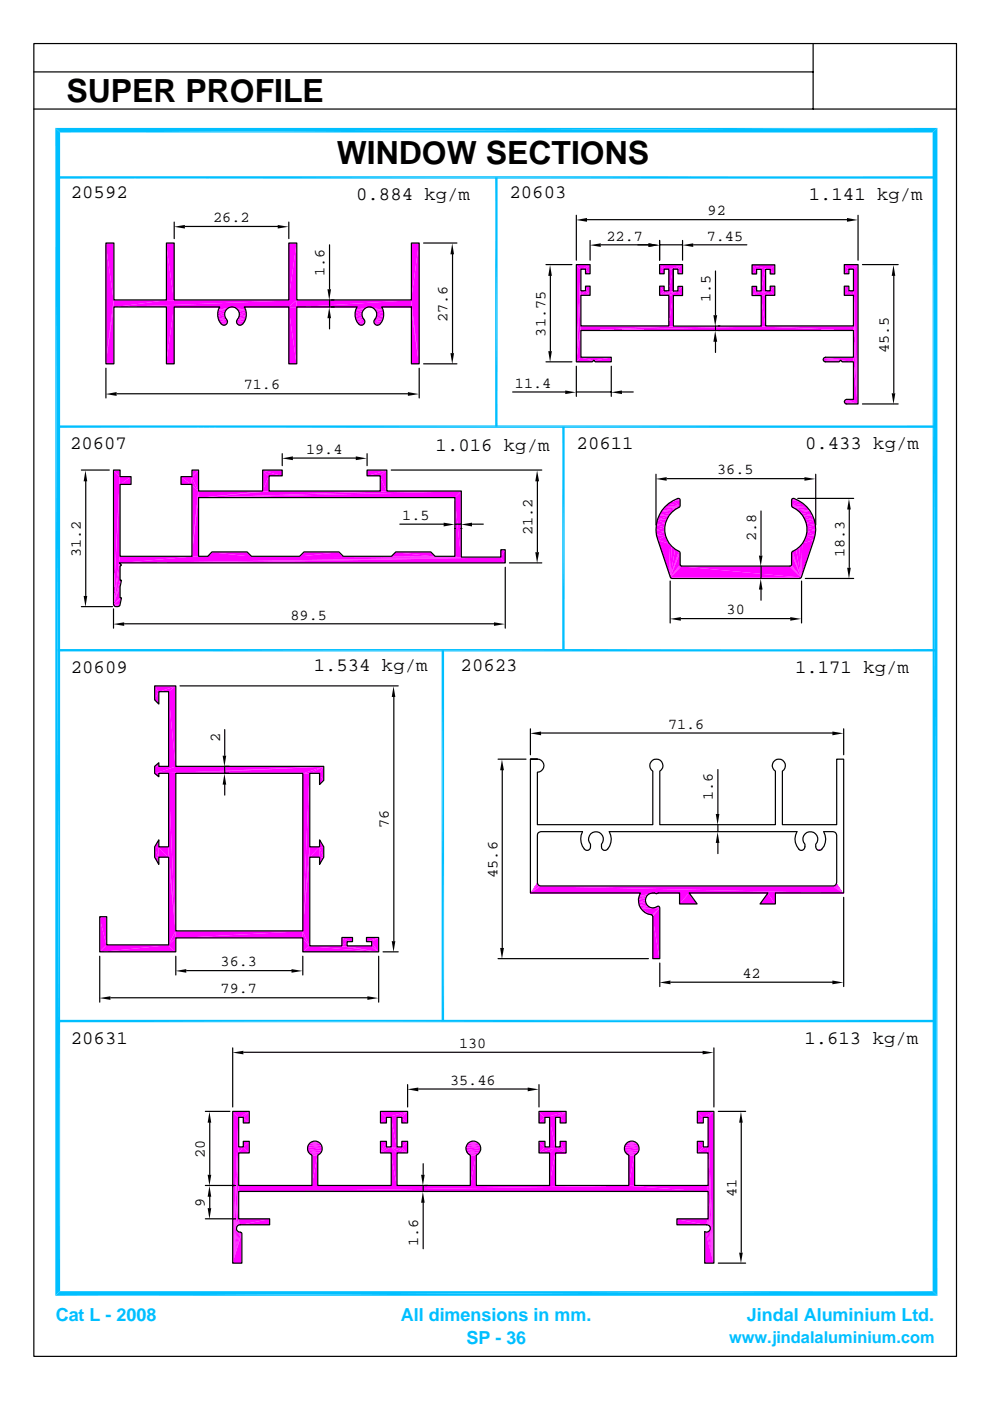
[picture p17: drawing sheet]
<svg xmlns="http://www.w3.org/2000/svg" width="210mm" height="297mm" viewBox="0 0 210 297" stroke-linecap="round" stroke-linejoin="round" font-family="sans-serif">
<defs><g id="words">
<g font-size="6.8">
<text x="14.1" y="21.5">SUPER PROFILE</text>
<text x="71.4" y="34.7">WINDOW SECTIONS</text>
</g>
<g font-size="4">
<text x="15" y="42.1">20592</text>
<text x="75.5" y="42.5">0.884 kg/m</text>
<text x="108" y="42.1">20603</text>
<text x="171.5" y="42.5">1.141 kg/m</text>
<text x="14.9" y="95.3">20607</text>
<text x="92.4" y="95.5">1.016 kg/m</text>
<text x="122.3" y="95.3">20611</text>
<text x="170.7" y="95.3">0.433 kg/m</text>
<text x="15" y="142.7">20609</text>
<text x="66.5" y="142.3">1.534 kg/m</text>
<text x="97.7" y="142.3">20623</text>
<text x="168.6" y="142.7">1.171 kg/m</text>
<text x="15" y="221.3">20631</text>
<text x="170.6" y="221.3">1.613 kg/m</text>
</g>
<g font-size="3.8" fill="#00bfff">
<text x="11.8" y="280.1">Cat L - 2008</text>
<text x="85" y="280.1">All dimensions in mm.</text>
<text x="158.4" y="280.1">Jindal Aluminium Ltd.</text>
<text x="98.9" y="285.1">SP - 36</text>
</g>
<text font-size="3.5" fill="#00bfff" x="154.6" y="284.7">www.jindalaluminium.com</text>
<g font-size="3.2">
<text x="45.2" y="47.1">26.2</text>
<text x="150" y="45.7">92</text>
<text x="128.6" y="51">22.7</text>
<text x="149.9" y="51">7.45</text>
<text x="68.8" y="58.4" transform="rotate(-90 68.8 58.4)">1.6</text>
<text x="150.7" y="64" transform="rotate(-90 150.7 64)">1.5</text>
<text x="94.9" y="68.3" transform="rotate(-90 94.9 68.3)">27.6</text>
<text x="115.7" y="71.4" transform="rotate(-90 115.7 71.4)">31.75</text>
<text x="188.5" y="74.8" transform="rotate(-90 188.5 74.8)">45.5</text>
<text x="51.7" y="82.6">71.6</text>
<text x="109.2" y="82.2">11.4</text>
<text x="64.9" y="96.2">19.4</text>
<text x="152.1" y="100.6">36.5</text>
<text x="85.3" y="110.2">1.5</text>
<text x="112.9" y="113.4" transform="rotate(-90 112.9 113.4)">21.2</text>
<text x="17.1" y="118.1" transform="rotate(-90 17.1 118.1)">31.2</text>
<text x="160.3" y="114.8" transform="rotate(-90 160.3 114.8)">2.8</text>
<text x="179" y="118.1" transform="rotate(-90 179 118.1)">18.3</text>
<text x="61.6" y="131.3">89.5</text>
<text x="154.1" y="130.2">30</text>
<text x="141.6" y="154.5">71.6</text>
<text x="46.7" y="157.3" transform="rotate(-90 46.7 157.3)">2</text>
<text x="151.2" y="169.7" transform="rotate(-90 151.2 169.7)">1.6</text>
<text x="82.5" y="175.6" transform="rotate(-90 82.5 175.6)">76</text>
<text x="105.5" y="186.1" transform="rotate(-90 105.5 186.1)">45.6</text>
<text x="46.8" y="204.9">36.3</text>
<text x="157.4" y="207.4">42</text>
<text x="46.8" y="210.6">79.7</text>
<text x="97.4" y="222.2">130</text>
<text x="95.4" y="230">35.46</text>
<text x="43.4" y="245.5" transform="rotate(-90 43.4 245.5)">20</text>
<text x="43.4" y="256" transform="rotate(-90 43.4 256)">9</text>
<text x="156.2" y="253.7" transform="rotate(-90 156.2 253.7)">41</text>
<text x="88.7" y="264.3" transform="rotate(-90 88.7 264.3)">1.6</text>
</g>
</g></defs>
<path d="M142.1 122.5h27.7M142.2 122.7h27.5" fill="none" stroke="#f0f" stroke-width=".21"/>
<g fill="#f0f">
<path d="M142.1 122.5l2.4-2.4 25.3 2.4z"/>
<path d="M144.5 120.1h22.9l2.4 2.4z"/>
<path d="M144.3 120l.2 .1-2.4 2.4z"/>
<path d="M167.4 120.1l.2-.1 2.2 2.5z"/>
<path d="M144.2 119.9l.1 .1-2.2 2.5z"/>
<path d="M167.6 120l.1-.1 2.1 2.6z"/>
<path d="M144.1 119.7l.1 .2-2.1 2.6z"/>
<path d="M167.8 119.7l2 2.8-2.1-2.6z"/>
<path d="M144.1 117.3v2.4l-2 2.8z"/>
<path d="M167.8 117.3l2 5.2-2-2.8z"/>
<path d="M144.1 117.1v.2l-2 5.2z"/>
<path d="M167.9 117.1l1.9 5.4-2-5.2z"/>
<path d="M143.9 117l.2 .1-2 5.4z"/>
<path d="M167.9 117.1l.1-.1 1.8 5.5z"/>
<path d="M143.1 116.5l.8 .5-1.8 5.5z"/>
<path d="M168 117l.8-.5 1 6z"/>
<path d="M142.4 115.9l.7 .6-1 6z"/>
<path d="M168.8 116.5l.7-.6 .3 6.6z"/>
<path d="M141.8 115.3l.6 .6-.3 6.6z"/>
<path d="M170.1 115.3l-.3 7.2-.3-6.6z"/>
<path d="M170.1 115.3l2.4-.8-2.7 8z"/>
<path d="M139.4 114.5l2.4 .8 .3 7.2z"/>
<path d="M139.4 114.5h2l.4 .8z"/>
<path d="M170.5 114.5h2l-2.4 .8z"/>
<path d="M139.4 114.5l1.7-.8 .3 .8z"/>
<path d="M170.9 113.7l1.6 .8h-2z"/>
<path d="M170.9 113.7l1.9-.2-.3 1z"/>
<path d="M139.1 113.5l2 .2-1.7 .8z"/>
<path d="M139.1 113.5l1.8-.7 .2 .9z"/>
<path d="M171 112.8l1.8 .7-1.9 .2z"/>
<path d="M171 112.8l1.9-.4-.1 1.1z"/>
<path d="M139 112.4l1.9 .4-1.8 .7z"/>
<path d="M139 112.4l1.9-.6v1z"/>
<path d="M171 111.8l1.9 .6-1.9 .4z"/>
<path d="M171 111.8l1.8-.5 .1 1.1z"/>
<path d="M139.1 111.3l1.8 .5-1.9 .6z"/>
<path d="M139.1 111.3l2-.4-.2 .9z"/>
<path d="M170.9 110.9l1.9 .4-1.8 .5z"/>
<path d="M139.3 110.3l1.8 .6-2 .4z"/>
<path d="M170.9 110.9l1.7-.6 .2 1z"/>
<path d="M139.3 110.3l2.1-.2-.3 .8z"/>
<path d="M170.5 110.1l2.1 .2-1.7 .6z"/>
<path d="M139.3 110.3l2.5-1-.4 .8z"/>
<path d="M170.1 109.3l2.5 1-2.1-.2z"/>
<path d="M139.7 109.2l2.1 .1-2.5 1z"/>
<path d="M170.1 109.3l2.1-.1 .4 1.1z"/>
<path d="M139.7 109.2l2.7-.5-.6 .6z"/>
<path d="M169.5 108.7l2.7 .5-2.1 .1z"/>
<path d="M169.5 108.7l2.2-.4 .5 .9z"/>
<path d="M140.3 108.3l2.1 .4-2.7 .5z"/>
<path d="M140.3 108.3l2.8-.2-.7 .6z"/>
<path d="M168.8 108.1l2.9 .2-2.2 .4z"/>
<path d="M140.3 108.3l3.6-.7-.8 .5z"/>
<path d="M168 107.6l3.7 .7-2.9-.2z"/>
<path d="M168 107.6l3-.1 .7 .8z"/>
<path d="M140.9 107.5l3 .1-3.6 .7z"/>
</g>
<path d="M140.9 107.6h3.2M140.9 107.4h3.2M167.8 107.4h3.2M167.9 107.6h3.1" fill="none" stroke="#f0f" stroke-width=".21"/>
<g fill="#f0f">
<path d="M167.8 107.3l2.4-.5 .8 .7z"/>
<path d="M140.9 107.5l.8-.7 2.4 .5z"/>
<path d="M141.7 106.8l1-.6 1.4 1.1z"/>
<path d="M167.8 107.3l1.4-1.1 1 .6z"/>
<path d="M142.7 106.2l1.4-.1v1.2z"/>
<path d="M167.8 106.1l1.4 .1-1.4 1.1z"/>
<path d="M167.8 105.9l1.4 .3-1.4-.1z"/>
<path d="M142.7 106.2l1.4-.3v.2z"/>
<path d="M167.8 105.9l.1-.1 1.3 .4z"/>
<path d="M142.7 106.2l1.3-.4 .1 .1z"/>
<path d="M167.9 105.8l.4-.1 .9 .5z"/>
<path d="M142.7 106.2l.9-.5 .4 .1z"/>
<path d="M167.9 105.8l.4-.1z"/>
<path d="M143.6 105.7l.4 .1z"/>
<path d="M51.2 261.6v6.3h-1.9z"/>
<path d="M51.1 261.4l.1 .2-1.9 6.3z"/>
<path d="M50.9 261.3l.2 .1-1.8 6.5z"/>
<path d="M149.6 261.3l1.7 6.6h-1.9z"/>
<path d="M149.6 261.3h.3l1.4 6.6z"/>
<path d="M50.6 261.3h.3l-1.6 6.6z"/>
</g>
<path d="M149.5 261.2v6.7" fill="none" stroke="#f0f" stroke-width=".3"/>
<g fill="#f0f">
<path d="M149.9 261.3l.3-.2 1.1 6.8z"/>
<path d="M50.3 261.1l.3 .2-1.3 6.6z"/>
<path d="M150.5 260.9l.8 7-1.1-6.8z"/>
<path d="M50.1 260.8l.2 .3-1 6.8z"/>
<path d="M150.5 260.5l.8 7.4-.8-7z"/>
<path d="M50.1 260.5l-.8 7.4z"/>
<path d="M50.8 259.7l6.3-1.2v1.2z"/>
<path d="M50.5 258.5h6.6l-6.3 1.2z"/>
<path d="M50.5 258.5l.3 1.2-.3 .1z"/>
<path d="M50.5 258.5v1.3l-.2 .2z"/>
<path d="M50.5 258.5l-.4 1.8z"/>
<path d="M143.5 258.5l6.2 1.2h-6.2z"/>
<path d="M143.5 258.5h6.6l-.4 1.2z"/>
<path d="M150.1 258.5l-.1 1.3-.3-.1z"/>
<path d="M150.1 258.5l.2 1.5-.3-.2z"/>
<path d="M150.1 258.5l.4 1.8z"/>
</g>
<path d="M150.3 252.7v7.6" fill="none" stroke="#f0f" stroke-width=".42"/>
<g fill="#f0f">
<path d="M150.1 252.7l.4 7.8z"/>
<path d="M150.1 252.7l1.2 15.2-.8-7.4z"/>
</g>
<path d="M50.3 252.7v7.6" fill="none" stroke="#f0f" stroke-width=".42"/>
<g fill="#f0f">
<path d="M50.5 252.7l-.4 7.8z"/>
<path d="M50.5 252.7l-.4 7.8-.8 7.4z"/>
<path d="M50.5 252.7l82.8-1.3 16.8 1.3z"/>
<path d="M50.5 251.4h82.8l-82.8 1.3z"/>
<path d="M50.5 251.4l-1.2 16.5z"/>
</g>
<path d="M50.5 251.4h82.8" fill="none" stroke="#f0f" stroke-width=".21"/>
<g fill="#f0f">
<path d="M133.3 251.4h16.8v1.3z"/>
<path d="M150.1 251.4l1.2 16.5z"/>
</g>
<path d="M50.5 251.4h99.6" fill="none" stroke="#f0f" stroke-width=".21"/>
<g fill="#f0f">
<path d="M134.5 245v6.4h-1.2z"/>
<path d="M100.9 245v6.4h-1.2z"/>
<path d="M67.3 245v6.4h-1.2z"/>
<path d="M133.3 245h1.2l-1.2 6.4z"/>
<path d="M66.1 245h1.2l-1.2 6.4z"/>
<path d="M99.7 245h1.2l-1.2 6.4z"/>
<path d="M133.3 245l1.6-.3-.4 .3z"/>
<path d="M66.1 245l1.6-.3-.4 .3z"/>
<path d="M99.7 245l1.6-.3-.4 .3z"/>
</g>
<path d="M65.7 244.9h2M99.2 244.9h2.1M132.8 244.9h2.1" fill="none" stroke="#f0f" stroke-width=".3"/>
<g fill="#f0f">
<path d="M117.7 244.5v6.9h-1.2z"/>
<path d="M50.5 244.5v6.9l-1.2 16.5z"/>
<path d="M82.9 244.5l1.2 6.9h-1.2z"/>
</g>
<path d="M116.5 244.5h3.5" fill="none" stroke="#f0f" stroke-width=".21"/>
<g fill="#f0f">
<path d="M116.5 244.5h1.2l-1.2 6.9z"/>
<path d="M150.1 244.5l1.2 23.4-1.2-16.5z"/>
</g>
<path d="M80.6 244.5h3.5" fill="none" stroke="#f0f" stroke-width=".21"/>
<path d="M82.9 244.5h1.2v6.9z" fill="#f0f"/>
<path d="M65.3 244.5h2.8M98.9 244.5h2.7M132.5 244.5h2.8" fill="none" stroke="#f0f" stroke-width=".38"/>
<g fill="#f0f">
<path d="M132.5 244.3l2.9-.4-.1 .4z"/>
<path d="M98.9 244.3l3-.4-.3 .4z"/>
<path d="M65.3 244.3l2.9-.4-.1 .4z"/>
<path d="M65.2 243.9h3l-2.9 .4z"/>
<path d="M98.8 243.9h3.1l-3 .4z"/>
<path d="M132.3 243.9h3.1l-2.9 .4z"/>
<path d="M132.3 243.9l3.1-.5v.5z"/>
<path d="M65.2 243.9l3-.5v.5z"/>
<path d="M98.8 243.9l3.1-.5v.5z"/>
<path d="M98.7 243.4h3.2l-3.1 .5z"/>
<path d="M132.3 243.4h3.1l-3.1 .5z"/>
<path d="M65.2 243.4h3l-3 .5z"/>
<path d="M147.8 244.5l2.3-1.3v1.3z"/>
<path d="M150.1 243.2l1.2 24.7z"/>
<path d="M82.9 243.2l3.5 1.3h-2.3z"/>
<path d="M80.6 244.5l2.3-1.3 1.2 1.3z"/>
<path d="M149.1 243.2h1l-2.3 1.3z"/>
<path d="M82.9 243.2h1.2l2.3 1.3z"/>
<path d="M84.1 243.2h1l1.3 1.3z"/>
<path d="M114.2 244.5l3.5-1.3-1.2 1.3z"/>
<path d="M116.5 244.5l1.2-1.3 2.3 1.3z"/>
<path d="M117.7 243.2h1l1.3 1.3z"/>
<path d="M115.5 243.2h2.2l-3.5 1.3z"/>
<path d="M51.5 243.2l1.3 1.3h-2.3z"/>
<path d="M50.5 243.2h1l-1 1.3z"/>
<path d="M50.5 243.2l-1.2 24.7z"/>
<path d="M80.6 244.5l1.3-1.3h1z"/>
</g>
<path d="M115.5 243.2h2.2" fill="none" stroke="#f0f" stroke-width=".21"/>
<g fill="#f0f">
<path d="M132.3 243.4l3-.5 .1 .5z"/>
<path d="M65.2 243.4l2.9-.5 .1 .5z"/>
<path d="M98.7 243.4l3-.5 .2 .5z"/>
<path d="M65.3 242.9h2.8l-2.9 .5z"/>
<path d="M132.5 242.9h2.8l-3 .5z"/>
<path d="M98.9 242.9h2.8l-3 .5z"/>
</g>
<path d="M65.3 242.7h2.8M98.9 242.7h2.8M132.5 242.7h2.8" fill="none" stroke="#f0f" stroke-width=".42"/>
<path d="M65.6 242.3h2.2M99.1 242.3h2.3M132.8 242.3h2.2" fill="none" stroke="#f0f" stroke-width=".3"/>
<g fill="#f0f">
<path d="M99.1 242.5l.5-.3h1.4z"/>
<path d="M65.6 242.5l.4-.3h1.4z"/>
<path d="M132.8 242.5l.3-.3h1.5z"/>
<path d="M118.7 242l1.3 2.5-1.3-1.3z"/>
<path d="M85.1 242h1.3l-1.3 1.2z"/>
<path d="M85.1 243.2l1.3-1.2v2.5z"/>
<path d="M51.5 242h1.3l-1.3 1.2z"/>
<path d="M51.5 243.2l1.3-1.2v2.5z"/>
<path d="M147.8 242h1.3v1.2z"/>
<path d="M147.8 242l1.3 1.2-1.3 1.3z"/>
<path d="M114.2 242h1.3v1.2z"/>
<path d="M114.2 242l1.3 1.2-1.3 1.3z"/>
<path d="M81.9 242v1.2l-1.3 1.3z"/>
<path d="M80.6 242h1.3l-1.3 2.5z"/>
<path d="M118.7 242h1.3v2.5z"/>
<path d="M66 242.2l1-.2z"/>
<path d="M66 242.2l1-.2 .4 .2z"/>
<path d="M133.1 242.2l1.1-.2z"/>
<path d="M133.1 242.2l1.1-.2 .4 .2z"/>
<path d="M99.6 242.2l.9-.2z"/>
<path d="M99.6 242.2l.9-.2 .5 .2z"/>
<path d="M50.5 237v6.2l-1.2 24.7z"/>
<path d="M51.5 237l1.3 1.2h-1.3z"/>
<path d="M82.9 237l1.2 6.2h-1.2z"/>
<path d="M116.5 237l1.2 6.2h-1.2z"/>
<path d="M116.5 237h1.2v6.2z"/>
<path d="M118.7 237l1.3 1.2h-1.3z"/>
<path d="M82.9 237h1.2v6.2z"/>
<path d="M85.1 237l1.3 1.2h-1.3z"/>
<path d="M147.8 238.2l1.3-1.2v1.2z"/>
<path d="M150.1 237l1.2 30.9-1.2-24.7z"/>
<path d="M114.2 238.2l1.3-1.2v1.2z"/>
</g>
<path d="M115.5 237h2.2" fill="none" stroke="#f0f" stroke-width=".21"/>
<path d="M80.6 238.2l1.3-1.2v1.2z" fill="#f0f"/>
<path d="M81.9 237h2.2" fill="none" stroke="#f0f" stroke-width=".21"/>
<g fill="#f0f">
<path d="M50.5 237l2.3-1.3-1.3 1.3z"/>
<path d="M51.5 237l1.3-1.3v2.5z"/>
<path d="M80.6 235.7l1.3 1.3-1.3 1.2z"/>
<path d="M147.8 235.7l1.3 1.3-1.3 1.2z"/>
<path d="M147.8 235.7h3.5l-2.2 1.3z"/>
<path d="M149.1 237l2.2-1.3-1.2 1.3z"/>
<path d="M151.3 235.7v32.2l-1.2-30.9z"/>
<path d="M49.3 235.7h3.5l-2.3 1.3z"/>
<path d="M49.3 235.7l1.2 1.3-1.2 30.9z"/>
<path d="M114.2 235.7l1.3 1.3-1.3 1.2z"/>
<path d="M114.2 235.7h5.8l-4.5 1.3z"/>
<path d="M115.5 237l4.5-1.3-2.3 1.3z"/>
<path d="M117.7 237l2.3-1.3-1.3 1.3z"/>
<path d="M120 235.7v2.5l-1.3-1.2z"/>
<path d="M80.6 235.7h5.8l-4.5 1.3z"/>
<path d="M81.9 237l4.5-1.3-2.3 1.3z"/>
<path d="M84.1 237l2.3-1.3-1.3 1.3z"/>
<path d="M86.4 235.7v2.5l-1.3-1.2z"/>
<path d="M50.6 69l.5-.1z"/>
<path d="M79.7 69l.6-.1z"/>
<path d="M76.2 68.9l.6 .1z"/>
<path d="M47.1 68.9l.6 .1z"/>
<path d="M76.2 68.9l.8-.1-.2 .2z"/>
<path d="M47.1 68.9l.8-.1-.2 .2z"/>
<path d="M50.3 68.8l.8 .1-.5 .1z"/>
<path d="M79.5 68.8l.8 .1-.6 .1z"/>
<path d="M50.3 68.8h1.1l-.3 .1z"/>
<path d="M79.5 68.8h1l-.2 .1z"/>
<path d="M76 68.8h1l-.8 .1z"/>
<path d="M46.9 68.8h1l-.8 .1z"/>
<path d="M46.9 68.8l1.2-.2-.2 .2z"/>
<path d="M76 68.8l1.2-.2-.2 .2z"/>
<path d="M79.3 68.6l1.2 .2h-1z"/>
<path d="M50.2 68.6l1.2 .2h-1.1z"/>
<path d="M76 68.8l1.3-.5-.1 .3z"/>
<path d="M46.9 68.8l1.3-.5-.1 .3z"/>
<path d="M50.1 68.3l1.3 .5-1.2-.2z"/>
<path d="M79.2 68.3l1.3 .5-1.2-.2z"/>
<path d="M50.1 68.3h1.7l-.4 .5z"/>
<path d="M75.6 68.3h1.7l-1.3 .5z"/>
<path d="M79.2 68.3h1.7l-.4 .5z"/>
<path d="M46.5 68.3h1.7l-1.3 .5z"/>
<path d="M46.5 68.3l1.6-.3 .1 .3z"/>
<path d="M75.6 68.3l1.7-.3v.3z"/>
<path d="M50.1 68l1.7 .3h-1.7z"/>
<path d="M79.2 68l1.7 .3h-1.7z"/>
<path d="M46.5 68.3l1.5-.5 .1 .2z"/>
<path d="M75.6 68.3l1.5-.5 .2 .2z"/>
<path d="M79.4 67.8l1.5 .5-1.7-.3z"/>
<path d="M50.3 67.8l1.5 .5-1.7-.3z"/>
<path d="M50.3 67.8l1.7-.1-.2 .6z"/>
<path d="M79.4 67.8l1.8-.1-.3 .6z"/>
<path d="M75.4 67.7l1.7 .1-1.5 .5z"/>
<path d="M46.2 67.7l1.8 .1-1.5 .5z"/>
<path d="M75.4 67.7l1.4-.3 .3 .4z"/>
<path d="M46.2 67.7l1.5-.3 .3 .4z"/>
<path d="M50.5 67.4l1.5 .3-1.7 .1z"/>
<path d="M79.7 67.4l1.5 .3-1.8 .1z"/>
<path d="M50.5 67.4l1.7-.4-.2 .7z"/>
<path d="M46.1 67l1.6 .4-1.5 .3z"/>
<path d="M79.7 67.4l1.6-.4-.1 .7z"/>
<path d="M75.2 67l1.6 .4-1.4 .3z"/>
<path d="M75.2 67l1.5-.1 .1 .5z"/>
<path d="M46.1 67l1.5-.1 .1 .5z"/>
<path d="M50.7 66.9l1.5 .1-1.7 .4z"/>
<path d="M79.8 66.9l1.5 .1-1.6 .4z"/>
<path d="M75.2 67l1.5-.6v.5z"/>
<path d="M79.8 66.4l1.5 .6-1.5-.1z"/>
<path d="M46.1 67l1.5-.6v.5z"/>
<path d="M50.7 66.4l1.5 .6-1.5-.1z"/>
<path d="M50.7 66.4h1.5v.6z"/>
<path d="M79.8 66.4h1.5v.6z"/>
<path d="M75.2 66.4h1.5l-1.5 .6z"/>
<path d="M46.1 66.4h1.5l-1.5 .6z"/>
<path d="M75.2 66.4l1.7-.4-.2 .4z"/>
<path d="M79.6 66l1.7 .4h-1.5z"/>
<path d="M46.1 66.4l1.7-.4-.2 .4z"/>
<path d="M50.5 66l1.7 .4h-1.5z"/>
<path d="M50.5 66l1.5-.3 .2 .7z"/>
<path d="M79.6 66l1.6-.3 .1 .7z"/>
<path d="M46.2 65.7l1.6 .3-1.7 .4z"/>
<path d="M75.4 65.7l1.5 .3-1.7 .4z"/>
<path d="M75.4 65.7l1.8-.1-.3 .4z"/>
<path d="M79.3 65.6l1.9 .1-1.6 .3z"/>
<path d="M46.2 65.7l1.8-.1-.2 .4z"/>
<path d="M50.2 65.6l1.8 .1-1.5 .3z"/>
</g>
<path d="M46.2 65.5h2.2M49.8 65.5h2.2M75.4 65.5h2.2M79 65.5h2.2" fill="none" stroke="#f0f" stroke-width=".42"/>
<g fill="#f0f">
<path d="M75.4 65.7l2.6-.6z"/>
<path d="M78.5 65.1l2.7 .6z"/>
<path d="M46.2 65.7l2.7-.6z"/>
<path d="M49.4 65.1l2.6 .6z"/>
</g>
<path d="M48.9 65.1h2.8" fill="none" stroke="#f0f" stroke-width=".21"/>
<path d="M49.4 65.1h2.3l.3 .6z" fill="#f0f"/>
<path d="M78 65.1h2.9" fill="none" stroke="#f0f" stroke-width=".21"/>
<path d="M78.5 65.1h2.4l.3 .6z" fill="#f0f"/>
<path d="M75.6 65.1h5.3" fill="none" stroke="#f0f" stroke-width=".21"/>
<path d="M75.6 65.1h2.4l-2.6 .6z" fill="#f0f"/>
<path d="M75.6 65.1h11.6" fill="none" stroke="#f0f" stroke-width=".21"/>
<g fill="#f0f">
<path d="M87.2 65.1l1.6 12.1h-1.6z"/>
<path d="M36.9 65.1v12.1h-1.7z"/>
</g>
<path d="M46.5 65.1h5.2" fill="none" stroke="#f0f" stroke-width=".21"/>
<g fill="#f0f">
<path d="M46.5 65.1h2.4l-2.7 .6z"/>
<path d="M24.1 65.1v12.1h-1.7z"/>
<path d="M35.2 65.1h1.7l-1.7 12.1z"/>
</g>
<path d="M24.1 65.1h37.1" fill="none" stroke="#f0f" stroke-width=".21"/>
<g fill="#f0f">
<path d="M61.2 65.1l1.7 12.1h-1.7z"/>
<path d="M61.2 65.1h1.7v12.1z"/>
</g>
<path d="M62.9 65.1h24.3" fill="none" stroke="#f0f" stroke-width=".21"/>
<g fill="#f0f">
<path d="M62.9 63.7h24.3l-24.3 1.4z"/>
<path d="M62.9 65.1l24.3-1.4v1.4z"/>
<path d="M87.2 63.7l1.6 13.5-1.6-12.1z"/>
<path d="M61.2 65.1l1.7-1.4v1.4z"/>
<path d="M24.1 65.1l38.8-1.4-1.7 1.4z"/>
<path d="M24.1 65.1l11.1-1.4h27.7z"/>
<path d="M24.1 63.7h11.1l-11.1 1.4z"/>
<path d="M24.1 63.7v1.4l-1.7 12.1z"/>
</g>
<path d="M35.2 63.7h27.7" fill="none" stroke="#f0f" stroke-width=".21"/>
<g fill="#f0f">
<path d="M22.4 51.6h1.7v12.1z"/>
<path d="M22.4 51.6l1.7 12.1-1.7 13.5z"/>
<path d="M35.2 51.6h1.7v12.1z"/>
<path d="M35.2 51.6l1.7 12.1h-1.7z"/>
<path d="M87.2 51.6h1.6l-1.6 12.1z"/>
<path d="M88.8 51.6v25.6l-1.6-13.5z"/>
<path d="M61.2 51.6h1.7l-1.7 12.1z"/>
<path d="M62.9 51.6v12.1h-1.7z"/>
</g>
<path d="M179.2 85.7h2.7" fill="none" stroke="#f0f" stroke-width=".21"/>
<path d="M179 85.6h2.9" fill="none" stroke="#f0f" stroke-width=".25"/>
<g fill="#f0f">
<path d="M178.9 85.2l3 .5-2.9-.2z"/>
<path d="M179 85l2.9 .7-3-.5z"/>
<path d="M179 85l.2-.2 2.7 .9z"/>
<path d="M179.2 84.8l.3-.1 2.4 1z"/>
<path d="M179.5 84.7h1.4l1 1z"/>
<path d="M180.9 76.8l1 8.9-1-1z"/>
</g>
<path d="M174.5 76.4h3.7M174.7 76.8h3.1" fill="none" stroke="#f0f" stroke-width=".21"/>
<path d="M174.5 76.7h3.3" fill="none" stroke="#f0f" stroke-width=".25"/>
<path d="M122.1 76.6h7.4M174.5 76.6h6.4" fill="none" stroke="#f0f" stroke-width=".34"/>
<path d="M174.5 76.2h3.7" fill="none" stroke="#f0f" stroke-width=".38"/>
<g fill="#f0f">
<path d="M174.7 75.9l3.5 .5-3.7-.3z"/>
<path d="M174.7 75.9l6.2 .9z"/>
<path d="M125.9 76.4l3.6-.6v1z"/>
<path d="M123.1 75.8h6.4l-3.6 .6z"/>
<path d="M123.1 75.8l2.8 .6-3.8 .4z"/>
<path d="M174.7 75.9l.3-.1 5.9 1z"/>
<path d="M175 75.8h5.9v1z"/>
<path d="M180.9 75.8l1 9.9z"/>
<path d="M180.9 70.1l1 15.6-1-9.9z"/>
<path d="M123.1 70.1v5.7l-1 1z"/>
<path d="M123.1 70.1l19.6-.9h18.6z"/>
<path d="M123.1 70.1l38.2-.9 19.6 .9z"/>
<path d="M161.3 69.2l19.6 .9z"/>
<path d="M162.3 69.2h18.6v.9z"/>
<path d="M180.9 69.2l1 16.5z"/>
<path d="M123.1 70.1l19.6-.9z"/>
<path d="M123.1 69.2h18.6l-18.6 .9z"/>
<path d="M123.1 69.2v.9l-1 6.7z"/>
<path d="M142.7 62.7v6.5h-1z"/>
<path d="M161.3 62.7l1 6.5h-1z"/>
<path d="M123.1 62.7v6.5l-1 7.6z"/>
</g>
<path d="M159.4 62.7h2.9" fill="none" stroke="#f0f" stroke-width=".21"/>
<g fill="#f0f">
<path d="M161.3 62.7h1v6.5z"/>
<path d="M180.9 62.7l1 23-1-16.5z"/>
</g>
<path d="M141.7 62.7h3" fill="none" stroke="#f0f" stroke-width=".21"/>
<g fill="#f0f">
<path d="M141.7 62.7h1l-1 6.5z"/>
<path d="M139.8 62.7l3.9-.9-2 .9z"/>
<path d="M141.7 62.7l2-.9 1 .9z"/>
<path d="M161.3 61.8l2.9 .9h-1.9z"/>
<path d="M159.4 62.7l1.9-.9 1 .9z"/>
<path d="M160.4 61.8h.9l-1.9 .9z"/>
<path d="M139.8 62.7l2.9-.9h1z"/>
<path d="M123.1 62.7l1-1 1 1z"/>
<path d="M161.3 61.8l1.9-.1 1 1z"/>
<path d="M123.1 61.7h1l-1 1z"/>
<path d="M123.1 61.7l-1 15.1z"/>
<path d="M161.3 61.8l1.9-.1z"/>
<path d="M139.8 62.7l1.9-1 1 .1z"/>
<path d="M140.8 61.7h.9l-1.9 1z"/>
<path d="M178.9 62.7l1-1 1 1z"/>
<path d="M179.9 61.7h1v1z"/>
<path d="M180.9 61.7l1 24z"/>
<path d="M143.7 60.8h1l-1 1z"/>
<path d="M143.7 61.8l1-1v1.9z"/>
<path d="M159.4 60.8h1v1z"/>
<path d="M159.4 60.8l1 1-1 .9z"/>
<path d="M124.1 60.7l1 2-1-1z"/>
<path d="M139.8 60.7h1v1z"/>
<path d="M139.8 60.7l1 1-1 1z"/>
<path d="M163.2 60.7h1l-1 1z"/>
<path d="M163.2 61.7l1-1v2z"/>
<path d="M124.1 60.7h1v2z"/>
<path d="M178.9 60.7l1 1-1 1z"/>
<path d="M178.9 60.7h1v1z"/>
<path d="M162.3 57.2v4.5l-1 .1z"/>
<path d="M159.4 58.2l1-1v1z"/>
<path d="M161.3 57.2h1l-1 4.6z"/>
</g>
<path d="M160.4 57.2h2.8" fill="none" stroke="#f0f" stroke-width=".21"/>
<g fill="#f0f">
<path d="M161.3 57.2h1.9z"/>
<path d="M163.2 57.2l1 1h-1z"/>
<path d="M123.1 57.1v4.6l-1 15.1z"/>
<path d="M124.1 57.1l1 1h-1z"/>
<path d="M142.7 57.1v4.7l-1-.1z"/>
<path d="M143.7 57.1l1 1h-1z"/>
<path d="M139.8 58.1l1-1v1z"/>
<path d="M180.9 57.1l1 28.6-1-24z"/>
<path d="M178.9 58.1l1-1v1z"/>
<path d="M141.7 57.1h1l-1 4.6z"/>
<path d="M159.4 56.2l3.8 1h-2.8z"/>
<path d="M159.4 56.2l1 1-1 1z"/>
<path d="M159.4 56.2h4.8l-1 1z"/>
<path d="M163.2 57.2l1-1v2z"/>
<path d="M122.1 56.2l1 .9-1 19.7z"/>
<path d="M122.1 56.2h3l-2 .9z"/>
<path d="M123.1 57.1l2-.9-1 .9z"/>
<path d="M124.1 57.1l1-.9v1.9z"/>
<path d="M139.8 56.2l1.9 .9h-.9z"/>
<path d="M139.8 56.2l1 .9-1 1z"/>
<path d="M139.8 56.2h4.9l-3 .9z"/>
<path d="M141.7 57.1l3-.9-2 .9z"/>
<path d="M142.7 57.1l2-.9-1 .9z"/>
<path d="M143.7 57.1l1-.9v1.9z"/>
<path d="M178.9 56.2l1 .9-1 1z"/>
<path d="M178.9 56.2h3l-2 .9z"/>
<path d="M179.9 57.1l2-.9-1 .9z"/>
<path d="M180.9 57.1l1-.9v29.5z"/>
<path d="M64.1 201.9l1.5-1.3 14.6 1.3z"/>
<path d="M65.6 200.6h6.8l7.8 1.3z"/>
<path d="M72.4 200.6h1.1l6.7 1.3z"/>
<path d="M73.5 200.6h5.2l1.5 1.3z"/>
<path d="M21.1 201.9l14.6-1.5 1.5 1.5z"/>
<path d="M21.1 201.9l1.5-1.5h13.1z"/>
<path d="M72.4 200.6l1.1-.9v.9z"/>
<path d="M78.7 199.7l1.5 2.2-1.5-1.3z"/>
<path d="M35.7 200.4l1.5-1.5v3z"/>
<path d="M64.1 198.9l1.5 1.7-1.5 1.3z"/>
<path d="M72.4 198.8h2.3v.9z"/>
<path d="M72.4 198.8l2.3 .9h-1.2z"/>
<path d="M72.4 198.8l1.1 .9-1.1 .9z"/>
<path d="M77.6 199.7l2.6-.9-1.5 .9z"/>
<path d="M78.7 199.7l1.5-.9v3.1z"/>
<path d="M77.6 198.8h2.6l-2.6 .9z"/>
<path d="M37.2 197.4h26.9l-26.9 1.5z"/>
<path d="M37.2 198.9l26.9-1.5v1.5z"/>
<path d="M64.1 197.4l1.5 3.2-1.5-1.7z"/>
<path d="M37.2 197.4v1.5l-1.5 1.5z"/>
<path d="M21.1 194.4h1.5v6z"/>
<path d="M21.1 194.4l1.5 6-1.5 1.5z"/>
<path d="M65.6 181.8v18.8l-1.5-3.2z"/>
<path d="M67.7 181.8h.9l-.9 1.5z"/>
<path d="M32.7 181.8h.9v1.5z"/>
<path d="M35.7 181.8l1.5 15.6-1.5 3z"/>
<path d="M67.7 179.6v2.2h-2.1z"/>
<path d="M67.7 179.6l.9 2.2h-.9z"/>
<path d="M67.7 179.6h.9v2.2z"/>
<path d="M65.6 179.6h2.1l-2.1 2.2z"/>
<path d="M65.6 179.6v2.2l-1.5 15.6z"/>
<path d="M32.7 179.6l.9 2.2h-.9z"/>
<path d="M32.7 179.6h.9v2.2z"/>
<path d="M33.6 179.6l2.1 2.2h-2.1z"/>
<path d="M33.6 179.6h2.1v2.2z"/>
<path d="M35.7 179.6l1.5 17.8-1.5-15.6z"/>
<path d="M67.7 178.1l.9 1.5h-.9z"/>
<path d="M33.6 178.1v1.5h-.9z"/>
<path d="M65.6 164v15.6l-1.5 17.8z"/>
<path d="M67.7 164l.9 1.5-.9 .9z"/>
<path d="M35.7 164l1.5 33.4-1.5-17.8z"/>
</g>
<path d="M33.6 164h3.6" fill="none" stroke="#f0f" stroke-width=".21"/>
<g fill="#f0f">
<path d="M35.7 164h1.5v33.4z"/>
<path d="M64.1 164h1.5l-1.5 33.4z"/>
</g>
<path d="M32.7 164h4.5" fill="none" stroke="#f0f" stroke-width=".21"/>
<g fill="#f0f">
<path d="M32.7 164h.9v.7z"/>
<path d="M32.7 164l35.9-1.5-31.4 1.5z"/>
<path d="M37.2 164l31.4-1.5-4.5 1.5z"/>
<path d="M64.1 164l4.5-1.5-3 1.5z"/>
<path d="M65.6 164l3-1.5-.9 1.5z"/>
<path d="M68.6 162.5v3l-.9-1.5z"/>
<path d="M32.7 164l4.5-1.5h31.4z"/>
<path d="M32.7 162.5h4.5l-4.5 1.5z"/>
</g>
<path d="M32.7 162.5h4.5" fill="none" stroke="#f0f" stroke-width=".21"/>
<g fill="#f0f">
<path d="M32.7 162.5l.9-.7v.7z"/>
<path d="M33.6 146.7v2.6l-.9-.9z"/>
<path d="M35.7 146.7l1.5 15.8h-1.5z"/>
<path d="M33.6 146.7l3.6-1.2-1.5 1.2z"/>
<path d="M35.7 146.7l1.5-1.2v17z"/>
<path d="M32.7 145.5h4.5l-3.6 1.2z"/>
<path d="M32.7 145.5l.9 1.2-.9 1.7z"/>
</g>
<g fill="#00bfff">
<path d="M12.2 216.2h186l-186 .5z"/>
<path d="M12.2 216.7l186-.5v.5z"/>
<path d="M197.7 28.1l1.1-1v247.6z"/>
<path d="M197.7 28.1l1.1 246.6-1.1-.9z"/>
<path d="M11.7 274.7l186-.9 1.1 .9z"/>
<path d="M11.7 274.7l1-.9h185z"/>
<path d="M11.7 27.1l1 246.7-1 .9z"/>
<path d="M11.7 27.1l1 1v245.7z"/>
<path d="M11.7 27.1h187.1l-186.1 1z"/>
<path d="M12.7 28.1l186.1-1-1.1 1z"/>
<path d="M12.2 37.4h186l-186 .5z"/>
<path d="M12.2 37.9l186-.5v.5z"/>
<path d="M12.2 90.2h186l-186 .5z"/>
<path d="M12.2 90.7l186-.5v.5z"/>
<path d="M105 37.6h.5v52.9z"/>
<path d="M105 37.6l.5 52.9h-.5z"/>
</g>
<g fill="none" stroke="#000" stroke-width=".25">
<path d="M22.5 51.5h1.7v12.1h11.1v-12.1h1.6v12.1h24.3v-12.1h1.7v12.1h24.3v-12.1h1.7v25.6h-1.7v-12h-6.3a2.96 2.96 0 0 1-.6 3.8 .74 .74 0 0 1-.9-.3 .74 .74 0 0 1 .1-.9 1.6 1.6 0 0 0-.2-2.3 1.6 1.6 0 0 0-2.3 .3 1.6 1.6 0 0 0 .3 2.3 .76 .76 0 0 1-.3 .8 .76 .76 0 0 1-.9-.1 3.1 3.1 0 0 1-.4-3.6h-12.8v12h-1.7v-12h-9.4a2.96 2.96 0 0 1-.6 3.8 .74 .74 0 0 1-.9-.3 .74 .74 0 0 1 .1-.9 1.6 1.6 0 0 0-.3-2.3 1.6 1.6 0 0 0-2.2 .3 1.6 1.6 0 0 0 .3 2.3 .76 .76 0 0 1-.3 .8 .76 .76 0 0 1-1-.1 3.1 3.1 0 0 1-.3-3.6h-9.7v12h-1.6v-12h-11.1v12h-1.7zM36.9 47.1v3.5M39.3 48h19.6M61.2 47.1v3.5M69.9 51.9v9.4M89.8 51.5h7.1M95.9 53.9v20.9M115.8 56.1h5.5M116.7 58.4v16M122.2 45.6v9.6M124.5 46.6h55.1M125.1 51v4.2"/>
<path d="M127.4 51.9h10.2M139.8 51v4.2M139.8 51.9h4.9M142.8 57.1v4.6v-4.6h.9v.9h1v-1.9h-4.9v1.9h1v-.9h1v4.5h-1v-.9h-1v1.9h2v6.5h-18.6v-6.5h1.9v-1.9h-1v.9h-.9v-4.5h.9v.9h1v-1.9h-2.9v20.6h3.4l.3-.3 .3 .3h3.4v-1h-6.4v-5.6h57.8v5.6h-6a.49 .49 0 0 0-.5 .5 .49 .49 0 0 0 .5 .5h2.9l.3-.3 .4 .3h2.4v8h-1.5a.49 .49 0 0 0-.5 .5 .49 .49 0 0 0 .5 .4h2.4v-29.5h-2.9v1.9h1v-.9h1v4.5h-1v-.9h-1v1.9h2v6.5h-18.7v-6.5h2v-1.9h-1v.9h-1v-4.5h1v1h1v-2h-4.9v2h1v-1h1v4.6h-1v-1h-1v2h2v6.4h-18.6v-6.4h1.9v-2h-1v1h-.9M144.7 51v4.2M147 51.9h11.3M151.7 57.5v9.3M181.9 45.6v9.6M182.9 56.1h7.5M189.5 58.4v24.9M22.5 78.1v6.3M69.9 63.6v1.5"/>
<path d="M69.9 67.4v2.3M70.3 65.1h.5M70.3 63.6h.5M88.9 78.1v6.3M89.8 77.1h7.1M115.8 76.7h5.5M122.2 77.6v6.4M129.6 77.6v6.4M151.7 69.1v1M151.7 72.4v2.3M152.3 70.1h.3M152.3 69.1h.3"/>
<path d="M24.8 83.5h61.8M108.7 83.1h11.2M122.2 83.1h7.4M131.9 83.1h2.4M182.9 85.6h7.5M141 107.4a6.6 6.6 0 0 1 2.9-1.7l.3 .3-.1 1.4a5.2 5.2 0 0 0-3.2 4.8 5.2 5.2 0 0 0 3.2 4.8l.1 2.7 .3 .3h23l.3-.3 .1-2.7a5.2 5.2 0 0 0 3.2-4.8 5.2 5.2 0 0 0-3.2-4.8l-.1-1.4 .4-.3a6.8 6.8 0 0 1 4.4 8.7l-2.7 8-.3 .2h-27.1l-.4-.2-2.6-8a7 7 0 0 1 1.5-7zM161.4 108.3v9.4M169.1 105.7h11.9M180.1 108v12.3M142.1 123.2v8.9M144.4 131.2h23.2M161.4 120v2.6"/>
<path d="M161.4 124.9v2.4M169.9 123.2v8.9M170.8 122.6h10.2M32.8 145.4h4.5v17.1h31.3v2.9l-.8 .9v-2.3h-2.1v15.5h2.1v-1.4l.8 1.4v2.2l-.8 1.6v-1.6h-2.1v18.8h6.8v-1.7h2.2v.9h-1.1v.8h5.2v-.8h-1.1v-.9h2.6v3h-16.1v-3h-26.9v3h-16.2v-7.4h1.5v5.9h13.2v-18.6h-2.1v1.6l-.9-1.6v-2.2l.9-1.4v1.4h2.1v-15.5h-2.1v.7l-.9-.7v-1.5l.9-.8v.8h2.1v-15.9h-2.1v2.7l-.9-.9zM38.2 145.4h46.2M47.6 154.7v5.5M83.5 147.7v51.8M37.3 164h26.9v33.4h-26.9zM47.6 164h1M47.6 162.5h1M47.6 162.5v1.5M47.6 166.3v2.3"/>
<path d="M21.1 202.7v9.8M23.5 211.5h54.5M37.3 202.7v4M39.6 205.8h22.3M64.2 202.7v4M80.3 202.7v9.8M81.2 201.8h3.2M43.5 235.6h5.2M44.5 238v11M49.3 235.6h3.6v2.5h-1.3v-1.2h-1v6.3h1v-1.2h1.3v2.4h-2.3v6.9h15.5v-6.4a1.57 1.57 0 0 1-.6-2.4 1.57 1.57 0 0 1 2.5 0 1.57 1.57 0 0 1-.6 2.4v6.4h15.6v-6.9h-2.3v-2.4h1.2v1.2h1.1v-6.3h-1.1v1.2h-1.2v-2.5h5.7v2.5h-1.2v-1.2h-1v6.3h1v-1.2h1.2v2.4h-2.2v6.9h15.5v-6.4a1.58 1.58 0 0 1-.6-2.4 1.58 1.58 0 0 1 2.5 0 1.58 1.58 0 0 1-.6 2.4v6.4h15.5v-6.9h-2.2v-2.4h1.2v1.2h1v-6.3h-1v1.2h-1.2v-2.5h5.7v2.5h-1.2v-1.2h-1v6.3h1v-1.2h1.2v2.4h-2.2v6.9h15.5v-6.4a1.57 1.57 0 0 1-.6-2.4 1.57 1.57 0 0 1 2.5 0 1.57 1.57 0 0 1-.6 2.4v6.4h15.5v-6.9h-2.3v-2.4h1.3v1.2h1v-6.3h-1v1.2h-1.3v-2.5h3.6v32.2h-2v-6.7a.78 .78 0 0 0 1.2-.4 .78 .78 0 0 0-.8-1h-6.3v-1.3h6.6v-5.8h-99.5v5.8h6.6v1.3h-6.3a.78 .78 0 0 0-.8 .8 .78 .78 0 0 0 .8 .7l.4 .3v6.3h-2zM49.3 222.2v12.5M51.7 223.1h97.3"/>
<path d="M151.4 222.2v12.5M152.3 235.6h5.8M157.2 238v27.5M43.5 251.3h6.5M43.5 258.4h6.5M44.5 253.7v2.4M89.7 246.7v2.3M89.7 251.3v1.3M89.7 254.9v9.9M90 251.3h.7M90 252.6h.7M152.3 267.8h5.8"/>
</g>
<g fill="#000">
<path d="M36.9 48.1l2.3-.4v.8zM58.9 47.7l2.3 .4-2.3 .4zM95.9 51.6l.4 2.3h-.8zM116.6 56.2l.4 2.3h-.8zM122.1 46.6l2.4-.4v.8zM125.1 52l2.3-.4v.8zM137.5 51.6l2.3 .4-2.3 .4zM144.7 52l2.3-.4v.8zM179.6 46.2l2.3 .4-2.3 .4zM189.4 56.2l.4 2.3h-.7zM69.8 65.1l.4 2.4h-.8zM69.4 61.3h.8l-.4 2.4z"/>
<path d="M95.5 74.9h.8l-.4 2.3zM116.2 74.5h.8l-.4 2.3zM151.6 70.1l.5 2.4h-.8zM151.3 66.8h.8l-.5 2.4zM22.4 83.6l2.3-.5v.8zM86.5 83.1l2.3 .5-2.3 .3zM119.8 82.8l2.3 .4-2.3 .4zM129.5 83.2l2.4-.4v.8zM189.1 83.4h.7l-.4 2.3zM160.9 117.8h.8l-.4 2.3zM180 105.7l.4 2.3h-.8zM142 131.2l2.4-.4v.8z"/>
<path d="M161.3 122.7l.4 2.3h-.8zM167.6 130.8l2.3 .4-2.3 .4zM179.6 120.4h.8l-.4 2.3zM83.4 145.5l.4 2.3h-.7zM47.6 164l.4 2.4h-.8zM47.2 160.2h.8l-.4 2.3zM83.1 199.5h.7l-.4 2.4zM21.1 211.6l2.3-.4v.8zM37.2 205.9l2.3-.4v.7zM61.8 205.5l2.3 .4-2.3 .3zM77.9 211.2l2.3 .4-2.3 .4zM44.4 235.7l.4 2.3h-.8z"/>
<path d="M49.3 223.2l2.3-.4v.7zM149 222.8l2.3 .4-2.3 .3zM157.1 235.7l.4 2.3h-.8zM44 249.1h.8l-.4 2.3zM44.4 251.4l.4 2.3h-.8zM44 256.1h.8l-.4 2.4zM89.3 249.1h.7l-.3 2.3zM89.7 252.7l.3 2.3h-.7zM156.7 265.6h.8l-.4 2.3z"/>
</g>
<g fill="#f0f">
<path d="M138.3 194.4l1.5 8.9h-1.5z"/>
<path d="M136.7 193.6l1.3 .4z"/>
<path d="M136.2 193.2l1.8 .8-1.3-.4z"/>
<path d="M136.2 193.2l2 .9z"/>
<path d="M135.8 192.6l2.4 1.5-2-.9z"/>
<path d="M135.8 192.6h4l-1.6 1.5z"/>
<path d="M138.2 194.1l1.6-1.5-1.5 1.6z"/>
<path d="M139.8 192.6l-1.5 1.8v-.2z"/>
<path d="M139.8 192.6v10.7l-1.5-8.9z"/>
</g>
<path d="M135.8 192.6h4" fill="none" stroke="#f0f" stroke-width=".21"/>
<path d="M138.3 192.6h1.5z" fill="#f0f"/>
<path d="M135.8 192.5h2.5" fill="none" stroke="#f0f" stroke-width=".21"/>
<g fill="#f0f">
<path d="M138.8 192.5l1-.1v.2z"/>
<path d="M138.8 192.5l.5-.2 .5 .1z"/>
<path d="M139.3 192.3l.4-.1 .1 .2z"/>
</g>
<path d="M135.8 192.4h2" fill="none" stroke="#f0f" stroke-width=".38"/>
<g fill="#f0f">
<path d="M139.3 192.3l.4-.1z"/>
<path d="M135.5 192l1.9 .2-1.6 .4z"/>
<path d="M135.5 192l1.6-.1 .3 .3z"/>
<path d="M135.5 192l1.4-.6 .2 .5z"/>
<path d="M135.3 191.3l1.6 .1-1.4 .6z"/>
<path d="M135.3 191.3l1.5-.3 .1 .4z"/>
<path d="M135.3 190.7l1.5 .3-1.5 .3z"/>
<path d="M135.3 190.7l1.6-.2-.1 .5z"/>
<path d="M135.3 190.7l1.8-.7-.2 .5z"/>
<path d="M135.5 190h1.6l-1.8 .7z"/>
<path d="M135.5 190l1.9-.3-.3 .3z"/>
<path d="M139 189.5h.2z"/>
<path d="M135.5 190l2.4-.5z"/>
<path d="M138.9 189.4l.3 .1z"/>
<path d="M138.9 189.4h.5z"/>
<path d="M146 189.4l1.7 2.3h-3.7z"/>
<path d="M162.8 189.4l1.5 2.3h-3.2z"/>
<path d="M138.9 189.4h.6z"/>
<path d="M144 189.4h2l-2 2.3z"/>
<path d="M138.7 189.4h.8z"/>
</g>
<path d="M138.3 189.4h26" fill="none" stroke="#f0f" stroke-width=".21"/>
<path d="M162.8 189.4h1.5v2.3z" fill="#f0f"/>
<path d="M135.7 189.4h43.1M135.7 189.4h2.6" fill="none" stroke="#f0f" stroke-width=".21"/>
<path d="M135.7 189.4l2.2 .1-2.4 .5z" fill="#f0f"/>
<path d="M112.4 189.4h66.4" fill="none" stroke="#f0f" stroke-width=".21"/>
<g fill="#f0f">
<path d="M112.4 189.4l2.2-1.5 64.2 1.5z"/>
<path d="M114.6 187.9h62l2.2 1.5z"/>
<path d="M176.6 187.9h.3l1.9 1.5z"/>
<path d="M112.4 189.4l1.9-1.5h.3z"/>
<path d="M176.9 187.9l.2-.2 1.7 1.7z"/>
<path d="M112.4 189.4l1.7-1.7 .2 .2z"/>
<path d="M177.2 187.4l1.6 2-1.7-1.7z"/>
<path d="M113.9 187.4l.2 .3-1.7 1.7z"/>
<path d="M177.3 187.1l1.5 2.3-1.6-2z"/>
<path d="M113.9 187.1v.3l-1.5 2z"/>
<path d="M124.1 180.3h.6z"/>
<path d="M169.5 180.3h.6z"/>
<path d="M173.4 180.3h.6z"/>
<path d="M127.9 180.3h.6z"/>
<path d="M127.7 180.2l.8 .1h-.6z"/>
<path d="M173.1 180.2l.9 .1h-.6z"/>
<path d="M124.1 180.3l.8-.1-.2 .1z"/>
<path d="M169.5 180.3l.8-.1-.2 .1z"/>
<path d="M173.1 180.2l1.1-.1-.2 .2z"/>
</g>
<path d="M112.5 154.5v5.5M114.8 155.4h61.8M178.9 154.5v5.5M105.6 161h5.9M106.5 163.2v37.7M112.5 161h1.4h-1.4v28.3h23.3a3.1 3.1 0 0 0 2.4 4.7l.2 .3v8.9h1.5v-10.7l-.2-.3-.2-.1a1.6 1.6 0 0 1-2.6-1 1.6 1.6 0 0 1 2.3-1.6l.4-.2h4.5v2.4h3.7l-1.7-2.4h16.7l-1.7 2.4h3.3v-2.4h14.5v-28.3h-1.5v13.8h-11.5v-11.3a1.38 1.38 0 0 0 .3-2.1 1.38 1.38 0 0 0-2.1 0 1.38 1.38 0 0 0 .3 2.1v11.3h-24.5v-11.3a1.38 1.38 0 0 0 .3-2.1 1.38 1.38 0 0 0-2.1 0 1.38 1.38 0 0 0 .3 2.1v11.3h-24.5v-11.1a1.38 1.38 0 0 0 1.4-1.4 1.38 1.38 0 0 0-1.4-1.3M114.2 176.5l.5-.2h8.8a3.2 3.2 0 0 0 .6 3.9 .72 .72 0 0 0 1.1-.7v-.5a1.58 1.58 0 0 1 .1-2.2 1.58 1.58 0 0 1 2.2 0 1.58 1.58 0 0 1 0 2.2 1.01 1.01 0 0 0 .5 1.3h.3a2.75 2.75 0 0 0 .9-4h39.8a2.92 2.92 0 0 0 .9 4 .99 .99 0 0 0 .8-.7 .99 .99 0 0 0-.3-1 1.57 1.57 0 0 1 1.7-2.2 1.57 1.57 0 0 1 .9 2.6 .98 .98 0 0 0 .8 1.3 2.75 2.75 0 0 0 .8-4h2a.8 .8 0 0 1 .8 .8v10a.8 .8 0 0 1-.8 .7h-61.9a.72 .72 0 0 1-.8-.7v-10zM178.9 190.3v18.9M105.6 203.2h31.9M139.9 204.2v5M142.2 208.2h34.4" fill="none" stroke="#000" stroke-width=".25"/>
<path d="M112.4 155.5l2.3-.4v.8zM176.5 155.1l2.3 .4-2.3 .4zM106.4 161l.4 2.3h-.8zM106 201h.8l-.4 2.3zM139.8 208.3l2.4-.4v.8zM176.5 207.9l2.3 .4-2.3 .4z" fill="#000"/>
<g fill="#f0f">
<path d="M24.5 128.7l.7-.1z"/>
<path d="M24.3 128.6h.9z"/>
<path d="M24.3 128.6l1.1-.2-.2 .2z"/>
<path d="M24.1 128.4h1.3l-1.1 .2z"/>
<path d="M24.1 128.4l1.3-.2v.2z"/>
<path d="M24 128.2h1.4l-1.3 .2z"/>
<path d="M24 128.2l1.7-1.4-.3 1.4z"/>
<path d="M24 128.2l1.4-1.4h.3z"/>
<path d="M25.4 124.5v2.3l-1.4 1.4z"/>
<path d="M25.7 123.1l-.3 1.4-1.4 3.7z"/>
<path d="M25.4 123.1h.3l-1.7 5.1z"/>
<path d="M25.4 120.1v3l-1.4 5.1z"/>
<path d="M25.2 119.4l.5 .5-.3 .2z"/>
<path d="M25.2 119.4l.2 .7-1.4 8.1z"/>
<path d="M40.6 119.4l65.5-1.2 1 1.2z"/>
<path d="M25.2 119.4l80.9-1.2-65.5 1.2z"/>
<path d="M25.2 119.4l72.5-1.2h8.4z"/>
<path d="M25.2 119.4l15.4-1.4 57.1 .2z"/>
<path d="M25.4 118h15.2l-15.4 1.4z"/>
<path d="M25.4 118l-1.4 10.2z"/>
</g>
<path d="M40.6 118.1h57.1M44 118h28.7" fill="none" stroke="#f0f" stroke-width=".21"/>
<g fill="#f0f">
<path d="M63.5 118l.9-.9h7.4z"/>
<path d="M63.5 118l8.3-.9 .9 .9z"/>
<path d="M44.9 117.1h7.4l1 .9z"/>
<path d="M44.9 117.1l8.4 .9h-9.3z"/>
<path d="M83.9 117.1h7.4l.9 .9z"/>
<path d="M82.9 118l1-.9 8.3 .9z"/>
<path d="M106.1 116.6h1l-1 1.6z"/>
<path d="M107.1 116.6v2.8l-1-1.2z"/>
<path d="M42 105.6v12.4h-1.4z"/>
<path d="M96.4 105.6l1.3 12.6-1.3-.2z"/>
<path d="M42 105.6l55.7-1.4-1.3 1.4z"/>
<path d="M97.7 104.2v14l-1.3-12.6z"/>
<path d="M42 105.6l40-1.4h15.7z"/>
<path d="M42 105.6l40-1.4z"/>
<path d="M42 105.6l15-1.4h23.6z"/>
<path d="M42 105.6l13.6-1.4h1.4z"/>
<path d="M42 104.2h13.6l-13.6 1.4z"/>
<path d="M42 104.2v1.4l-1.4 12.4z"/>
<path d="M25.4 102.8v15.2l-1.4 10.2z"/>
<path d="M40.6 102.8l1.4 1.4-1.4 13.8z"/>
<path d="M25.4 102.8l2.3-1.7v1.7z"/>
<path d="M25.4 101.1h2.3l-2.3 1.7z"/>
<path d="M25.4 101.1l-1.4 27.1z"/>
<path d="M38.3 101.1l2.3 1.7h-2.3z"/>
<path d="M38.3 101.1h2.3v1.7z"/>
<path d="M40.6 101.1l1.4 3.1-1.4-1.4z"/>
<path d="M57 101v3.2h-1.4z"/>
<path d="M80.6 101l1.4 3.2h-1.4z"/>
<path d="M40.6 99.7h1.4l-1.4 1.4z"/>
<path d="M42 99.7v4.5l-1.4-3.1z"/>
<path d="M55.6 99.7h4.2v1.3z"/>
<path d="M55.6 99.7l4.2 1.3h-2.8z"/>
<path d="M55.6 99.7l1.4 1.3-1.4 3.2z"/>
<path d="M24 99.7h1.4v1.4z"/>
<path d="M24 99.7l1.4 1.4-1.4 27.1z"/>
<path d="M77.8 99.7h4.2l-4.2 1.3z"/>
<path d="M77.8 101l4.2-1.3-1.4 1.3z"/>
<path d="M80.6 101l1.4-1.3v4.5z"/>
</g>
<g fill="none" stroke="#000" stroke-width=".25">
<path d="M17.3 99.7h5.9M24.1 99.7h1.4v1.4h2.3v1.6h-2.3v15.2h15.2v-15.2h-2.3v-1.6h2.3v-1.4h1.4v4.4h13.6v-4.4h4.1v1.2h-2.8v3.2h23.6v-3.2h-2.8v-1.2h4.2v4.4h15.8v14h8.4v-1.5h.9v2.7h-81.8l.5 .5-.3 .3v2.9h.3l-.3 1.4v2.4h.3l-.4 1.6a.86 .86 0 0 1-1.2 0zM83 99.7h31.9M18.2 102v24.3M42.1 105.5h54.4v12.4h-4.2l-1-.9h-7.4l-.9 .9h-10.2l-.9-.9h-7.4l-1 .9h-10.2l-.9-.9h-7.5l-.9 .9h-1.9zM84.8 111.1h9.3M96.4 112.1h.2M96.5 111.1h1.3M97.7 112.1h.2M100.1 111.1h2.4M108 119.3h6.9M113.9 102v15"/>
<path d="M17.3 128.6h6.6M24.1 129.1v4.1M26.4 132.3h78.4M107.1 120.3v12.9"/>
</g>
<path d="M18.1 99.7l.4 2.4h-.8zM94.1 110.8l2.3 .4-2.3 .4zM97.7 111.2l2.4-.4v.8zM113.5 117.1h.8l-.4 2.3zM113.9 99.7l.4 2.4h-.8zM17.7 126.4h.8l-.4 2.3zM24 132.3l2.3-.4v.8zM104.7 131.9l2.4 .4-2.4 .4z" fill="#000"/>
<g fill="#00bfff">
<path d="M12.2 137.6h186l-186 .5z"/>
<path d="M12.2 138.1l186-.5v.5z"/>
<path d="M119.2 90.5h.5v47.4z"/>
<path d="M119.2 90.5l.5 47.4h-.5z"/>
</g>
<path d="M59.8 96.2v2.5M62.2 97.1h13.3M77.8 96.2v2.5" fill="none" stroke="#000" stroke-width=".25"/>
<path d="M59.8 97.2l2.3-.4v.8zM75.4 96.8l2.4 .4-2.4 .4z" fill="#000"/>
<g fill="#00bfff">
<path d="M93.6 137.9h.5v78.6z"/>
<path d="M93.6 137.9l.5 78.6h-.5z"/>
</g>
<g fill="none" stroke="#000" stroke-width=".25">
<path d="M7.2 9.2h195.6v278.4h-195.6zM7.2 15.2h165.2M172.4 9.2v13.9M7.2 23.1h195.6M139.1 100.5v10.8M141.4 101.5h29.2M173 100.5v10.8M152.2 163.2v9.3M152.2 174.8v1.5M152.2 178.7v2.3M86.4 230v4.7M88.8 230.9h23.2"/>
<path d="M114.3 230v4.7"/>
</g>
<path d="M139 101.5l2.4-.3v.7zM170.6 101.2l2.3 .3-2.3 .4zM152.1 176.4l.4 2.3h-.7zM151.8 172.6h.7l-.4 2.3zM86.4 231l2.3-.4v.8zM111.9 230.6l2.3 .4-2.3 .4z" fill="#000"/>
<use href="#words"/>
</svg>
